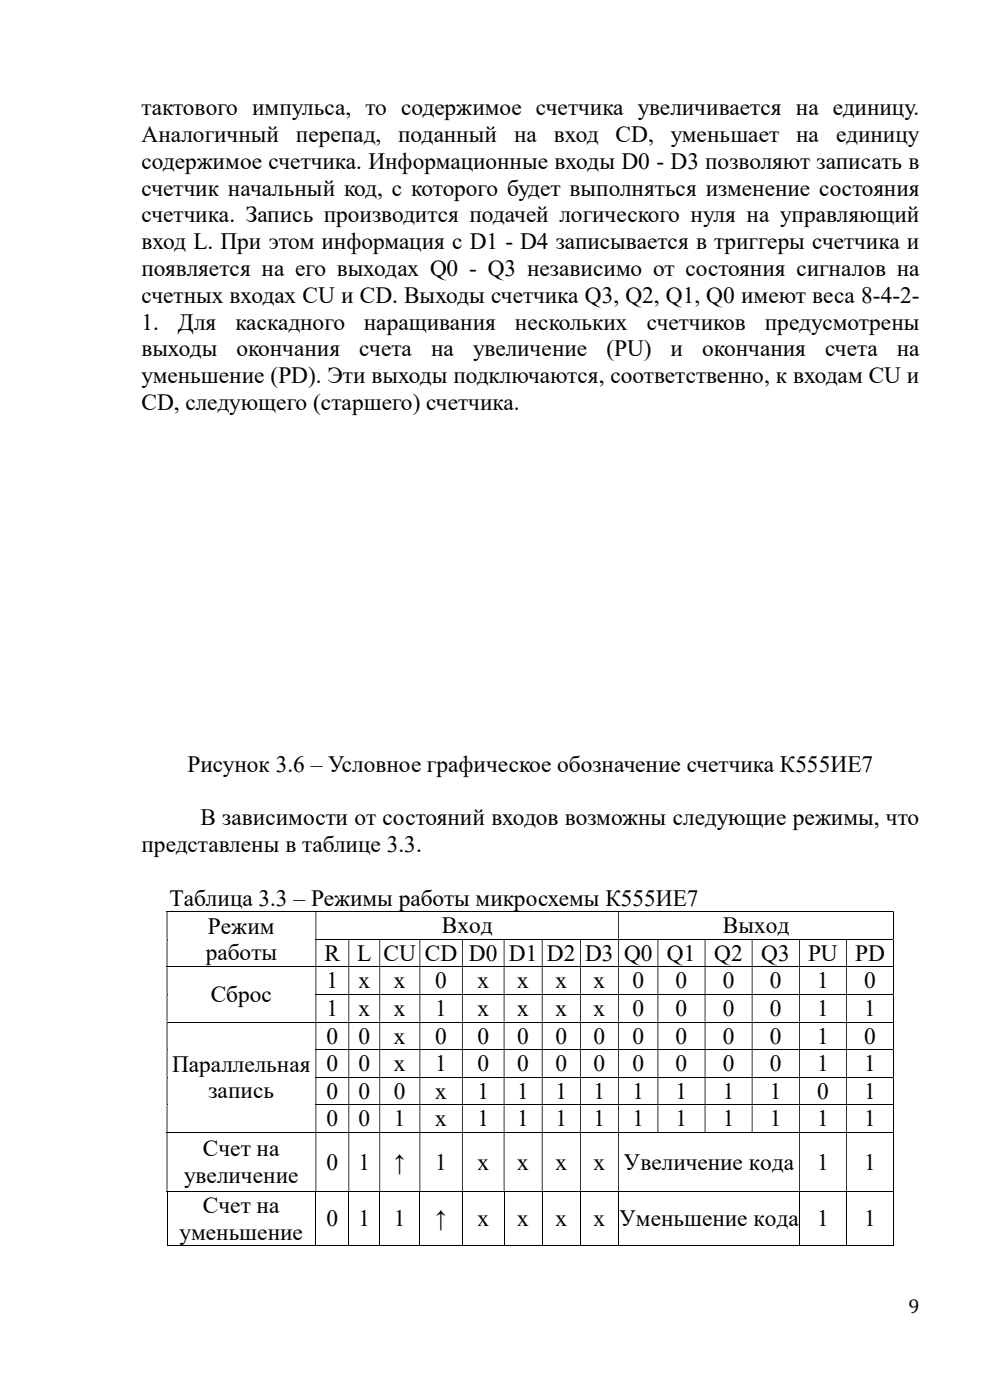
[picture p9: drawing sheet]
<svg xmlns="http://www.w3.org/2000/svg" width="210mm" height="297mm" viewBox="0 0 210 297" stroke-linecap="round" stroke-linejoin="round" font-family="sans-serif">
<defs><g id="words">
<g font-size="5">
<text x="30" y="24.5">тактового импульса, то содержимое счетчика увеличивается на единицу.</text>
<text x="30" y="30.2">Аналогичный</text>
<text x="30" y="35.9">содержимое счетчика. Информационные входы D0 - D3 позволяют записать в</text>
<text x="62.8" y="30.2">перепад,</text>
<text x="84.5" y="30.2">поданный</text>
<text x="109.1" y="30.2">на</text>
<text x="117.5" y="30.2">вход</text>
<text x="130.6" y="30.2">CD,</text>
<text x="142.3" y="30.2">уменьшает</text>
<text x="168.9" y="30.2">на</text>
<text x="177.4" y="30.2">единицу</text>
<text x="30" y="41.5">счетчик начальный код, с которого будет выполняться изменение состояния</text>
<text x="30" y="47.2">счетчика. Запись производится подачей логического нуля на управляющий</text>
<text x="30" y="52.9">вход L. При этом информация с D1 - D4 записывается в триггеры счетчика и</text>
<text x="30" y="58.5">появляется на его выходах Q0 - Q3 независимо от состояния сигналов на</text>
<text x="30" y="64.3">счетных входах CU и CD. Выходы счетчика Q3, Q2, Q1, Q0 имеют веса 8-4-2-</text>
<text x="30" y="69.9">1.</text>
<text x="37.7" y="69.9">Для</text>
<text x="49.9" y="69.9">каскадного</text>
<text x="77.2" y="69.9">наращивания</text>
<text x="109.2" y="69.9">нескольких</text>
<text x="137.2" y="69.9">счетчиков</text>
<text x="162.2" y="69.9">предусмотрены</text>
<text x="30" y="75.6">выходы</text>
<text x="50.2" y="75.6">окончания</text>
<text x="76.2" y="75.6">счета</text>
<text x="91.4" y="75.6">на</text>
<text x="100.4" y="75.6">увеличение</text>
<text x="128.7" y="75.6">(PU)</text>
<text x="142.3" y="75.6">и</text>
<text x="149" y="75.6">окончания</text>
<text x="175" y="75.6">счета</text>
<text x="190.2" y="75.6">на</text>
<text x="30" y="81.3">уменьшение (PD). Эти выходы подключаются, соответственно, к входам CU и</text>
<text x="30" y="87">CD, следующего (старшего) счетчика.</text>
<text x="39.8" y="163.7">Рисунок 3.6 – Условное графическое обозначение счетчика К555ИЕ7</text>
<text x="42.5" y="175.1">В зависимости от состояний входов возможны следующие режимы, что</text>
<text x="30" y="180.8">представлены в таблице 3.3.</text>
<text x="35.9" y="192.1">Таблица 3.3 – Режимы работы микросхемы К555ИЕ7</text>
<text x="93.7" y="198">Вход</text>
<text x="153.4" y="198">Выход</text>
<text x="43.6" y="203.8">работы</text>
<text x="44.1" y="198.1">Режим</text>
<text x="68.8" y="203.8">R</text>
<text x="75.8" y="203.8">L</text>
<text x="81.4" y="203.8">CU</text>
<text x="90.1" y="203.8">CD</text>
<text x="99.5" y="203.8">D0</text>
<text x="107.9" y="203.8">D1</text>
<text x="116" y="203.8">D2</text>
<text x="124.1" y="203.8">D3</text>
<text x="132.4" y="203.8">Q0</text>
<text x="141.5" y="203.8">Q1</text>
<text x="151.5" y="203.8">Q2</text>
<text x="161.5" y="203.8">Q3</text>
<text x="171.4" y="203.8">PU</text>
<text x="181.4" y="203.8">PD</text>
<text x="69.3" y="209.7">1</text>
<text x="76" y="209.7">х</text>
<text x="83.6" y="209.7">х</text>
<text x="92.3" y="209.7">0</text>
<text x="101.3" y="209.7">х</text>
<text x="109.7" y="209.7">х</text>
<text x="117.8" y="209.7">х</text>
<text x="125.9" y="209.7">х</text>
<text x="134.2" y="209.7">0</text>
<text x="143.3" y="209.7">0</text>
<text x="153.3" y="209.7">0</text>
<text x="163.3" y="209.7">0</text>
<text x="173.4" y="209.7">1</text>
<text x="183.3" y="209.7">0</text>
<text x="44.7" y="212.6">Сброс</text>
<text x="69.3" y="215.6">1</text>
<text x="76" y="215.6">х</text>
<text x="83.6" y="215.6">х</text>
<text x="92.3" y="215.6">1</text>
<text x="101.3" y="215.6">х</text>
<text x="109.7" y="215.6">х</text>
<text x="117.8" y="215.6">х</text>
<text x="125.9" y="215.6">х</text>
<text x="134.2" y="215.6">0</text>
<text x="143.3" y="215.6">0</text>
<text x="153.3" y="215.6">0</text>
<text x="163.3" y="215.6">0</text>
<text x="173.4" y="215.6">1</text>
<text x="183.3" y="215.6">1</text>
<text x="69.3" y="221.4">0</text>
<text x="76" y="221.4">0</text>
<text x="83.6" y="221.4">х</text>
<text x="92.3" y="221.4">0</text>
<text x="101.3" y="221.4">0</text>
<text x="109.7" y="221.4">0</text>
<text x="117.8" y="221.4">0</text>
<text x="125.9" y="221.4">0</text>
<text x="134.2" y="221.4">0</text>
<text x="143.3" y="221.4">0</text>
<text x="153.3" y="221.4">0</text>
<text x="163.3" y="221.4">0</text>
<text x="173.4" y="221.4">1</text>
<text x="183.3" y="221.4">0</text>
<text x="36.5" y="227.4">Параллельная</text>
<text x="69.3" y="227.3">0</text>
<text x="76" y="227.3">0</text>
<text x="83.6" y="227.3">х</text>
<text x="92.3" y="227.3">1</text>
<text x="101.3" y="227.3">0</text>
<text x="109.7" y="227.3">0</text>
<text x="117.8" y="227.3">0</text>
<text x="125.9" y="227.3">0</text>
<text x="134.2" y="227.3">0</text>
<text x="143.3" y="227.3">0</text>
<text x="153.3" y="227.3">0</text>
<text x="163.3" y="227.3">0</text>
<text x="173.4" y="227.3">1</text>
<text x="183.3" y="227.3">1</text>
<text x="44.2" y="233">запись</text>
<text x="69.3" y="233.1">0</text>
<text x="76" y="233.1">0</text>
<text x="83.6" y="233.1">0</text>
<text x="92.3" y="233.1">х</text>
<text x="101.3" y="233.1">1</text>
<text x="109.7" y="233.1">1</text>
<text x="117.8" y="233.1">1</text>
<text x="125.9" y="233.1">1</text>
<text x="134.2" y="233.1">1</text>
<text x="143.3" y="233.1">1</text>
<text x="153.3" y="233.1">1</text>
<text x="163.3" y="233.1">1</text>
<text x="173.4" y="233.1">0</text>
<text x="183.3" y="233.1">1</text>
<text x="69.3" y="239">0</text>
<text x="76" y="239">0</text>
<text x="83.6" y="239">1</text>
<text x="92.3" y="239">х</text>
<text x="101.3" y="239">1</text>
<text x="109.7" y="239">1</text>
<text x="117.8" y="239">1</text>
<text x="125.9" y="239">1</text>
<text x="134.2" y="239">1</text>
<text x="143.3" y="239">1</text>
<text x="153.3" y="239">1</text>
<text x="163.3" y="239">1</text>
<text x="173.4" y="239">1</text>
<text x="183.3" y="239">1</text>
<text x="43.1" y="245.3">Счет на</text>
<text x="39.1" y="251">увеличение</text>
<text x="69.3" y="248.2">0</text>
<text x="76" y="248.2">1</text>
<text x="83.6" y="248.2">↑</text>
<text x="92.3" y="248.2">1</text>
<text x="101.3" y="248.2">х</text>
<text x="109.7" y="248.2">х</text>
<text x="117.8" y="248.2">х</text>
<text x="125.9" y="248.2">х</text>
<text x="132.3" y="248.2">Увеличение кода</text>
<text x="173.4" y="248.2">1</text>
<text x="183.3" y="248.2">1</text>
<text x="43.1" y="257.3">Счет на</text>
<text x="38.1" y="263">уменьшение</text>
<text x="69.3" y="260.1">0</text>
<text x="76" y="260.1">1</text>
<text x="83.6" y="260.1">1</text>
<text x="92.3" y="260.1">↑</text>
<text x="101.3" y="260.1">х</text>
<text x="109.7" y="260.1">х</text>
<text x="117.8" y="260.1">х</text>
<text x="125.9" y="260.1">х</text>
<text x="131.4" y="260.1">Уменьшение кода</text>
<text x="173.4" y="260.1">1</text>
<text x="183.3" y="260.1">1</text>
</g>
<text font-size="4.2" x="192.7" y="278.6">9</text>
</g></defs>
<path d="M35.3 193.4h154.2" fill="none" stroke="#00000a" stroke-width=".21"/>
<path d="M189.5 193.3h.2v.2h-.2zM35.3 193.5h.2v5.7h-.2zM66.9 193.5h.2v5.7h-.2zM131.1 193.5h.2v5.7h-.2z" fill-rule="evenodd" fill="#00000a"/>
<path d="M189.6 193.5v5.7" fill="none" stroke="#00000a" stroke-width=".21"/>
<g fill="#fff">
<path d="M67.1 199.3h6.9v5.7h-6.9z" fill-rule="evenodd"/>
<path d="M74.1 199.3h6.5v5.7h-6.5z" fill-rule="evenodd"/>
<path d="M80.6 199.3h8.5v5.7h-8.5z" fill-rule="evenodd"/>
</g>
<g fill="#fff">
<path d="M89.2 199.3h8.8v5.7h-8.8z"/>
<path d="M98.2 199.3h8.6v5.7h-8.6z"/>
<path d="M107 199.3h7.9v5.7h-7.9z"/>
<path d="M115.1 199.3h7.9v5.7h-7.9z"/>
<path d="M123.2 199.3h7.9v5.7h-7.9z"/>
<path d="M131.3 199.3h8.1v5.7h-8.1z"/>
<path d="M139.6 199.3h9.8v5.7h-9.8z"/>
<path d="M149.6 199.3h9.9v5.7h-9.9z"/>
<path d="M159.6 199.3h9.9v5.7h-9.9z"/>
<path d="M169.7 199.3h9.8v5.7h-9.8z"/>
<path d="M179.7 199.3h9.8v5.7h-9.8z"/>
</g>
<path d="M35.3 199.2h.2v.1h-.2z" fill="#00000a"/>
<path d="M66.9 199.3h122.6" fill="none" stroke="#00000a" stroke-width=".21"/>
<path d="M189.5 199.2h.2v.1h-.2zM35.3 199.3h.2v5.7h-.2zM66.9 199.3h.2v5.7h-.2zM73.9 199.3h.2v5.7h-.2zM80.5 199.3h.1v5.7h-.1zM89 199.3h.2v5.7h-.2zM98 199.3h.2v5.7h-.2zM106.8 199.3h.2v5.7h-.2zM114.9 199.3h.2v5.7h-.2zM123.1 199.3h.1v5.7h-.1zM131.1 199.3h.2v5.7h-.2zM139.5 199.3h.2v5.7h-.2zM149.5 199.3h.1v5.7h-.1zM159.5 199.3h.1v5.7h-.1zM169.5 199.3h.2v5.7h-.2zM179.5 199.3h.2v5.7h-.2z" fill-rule="evenodd" fill="#00000a"/>
<path d="M189.6 199.3v5.7" fill="none" stroke="#00000a" stroke-width=".21"/>
<g fill="#fff">
<path d="M35.5 205.2h31.5v11.5h-31.5z"/>
<path d="M35.5 208.1h31.4v5.7h-31.4z"/>
<path d="M89.2 205.2h8.8v5.7h-8.8z"/>
<path d="M98.2 205.2h8.6v5.7h-8.6z"/>
<path d="M107 205.2h7.9v5.7h-7.9z"/>
<path d="M115.1 205.2h7.9v5.7h-7.9z"/>
<path d="M123.2 205.2h7.9v5.7h-7.9z"/>
<path d="M131.3 205.2h8.1v5.7h-8.1z"/>
<path d="M139.6 205.2h9.8v5.7h-9.8z"/>
<path d="M149.6 205.2h9.9v5.7h-9.9z"/>
<path d="M159.6 205.2h9.9v5.7h-9.9z"/>
<path d="M169.7 205.2h9.8v5.7h-9.8z"/>
<path d="M179.7 205.2h9.8v5.7h-9.8z"/>
</g>
<g fill="#fff">
<path d="M67.1 205.2h6.9v5.7h-6.9z" fill-rule="evenodd"/>
<path d="M74.1 205.2h6.5v5.7h-6.5z" fill-rule="evenodd"/>
<path d="M80.6 205.2h8.5v5.7h-8.5z" fill-rule="evenodd"/>
</g>
<path d="M35.3 205.1h154.2" fill="none" stroke="#00000a" stroke-width=".21"/>
<path d="M189.5 205h.2v.2h-.2zM35.3 205.2h.2v5.7h-.2zM66.9 205.2h.2v5.7h-.2zM73.9 205.2h.2v5.7h-.2zM80.5 205.2h.1v5.7h-.1zM89 205.2h.2v5.7h-.2zM98 205.2h.2v5.7h-.2zM106.8 205.2h.2v5.7h-.2zM114.9 205.2h.2v5.7h-.2zM123.1 205.2h.1v5.7h-.1zM131.1 205.2h.2v5.7h-.2zM139.5 205.2h.2v5.7h-.2zM149.5 205.2h.1v5.7h-.1zM159.5 205.2h.1v5.7h-.1zM169.5 205.2h.2v5.7h-.2zM179.5 205.2h.2v5.7h-.2z" fill-rule="evenodd" fill="#00000a"/>
<path d="M189.6 205.2v5.7" fill="none" stroke="#00000a" stroke-width=".21"/>
<g fill="#fff">
<path d="M67.1 211.1h6.9v5.6h-6.9z" fill-rule="evenodd"/>
<path d="M74.1 211.1h6.5v5.6h-6.5z" fill-rule="evenodd"/>
<path d="M80.6 211.1h8.5v5.6h-8.5z" fill-rule="evenodd"/>
</g>
<g fill="#fff">
<path d="M89.2 211.1h8.8v5.6h-8.8z"/>
<path d="M98.2 211.1h8.6v5.6h-8.6z"/>
<path d="M107 211.1h7.9v5.6h-7.9z"/>
<path d="M115.1 211.1h7.9v5.6h-7.9z"/>
<path d="M123.2 211.1h7.9v5.6h-7.9z"/>
<path d="M131.3 211.1h8.1v5.6h-8.1z"/>
<path d="M139.6 211.1h9.8v5.6h-9.8z"/>
<path d="M149.6 211.1h9.9v5.6h-9.9z"/>
<path d="M159.6 211.1h9.9v5.6h-9.9z"/>
<path d="M169.7 211.1h9.8v5.6h-9.8z"/>
<path d="M179.7 211.1h9.8v5.6h-9.8z"/>
</g>
<path d="M35.3 210.9h.2v.1h-.2z" fill="#00000a"/>
<path d="M66.9 210.9h122.6" fill="none" stroke="#00000a" stroke-width=".21"/>
<path d="M189.5 210.9h.2v.1h-.2zM35.3 211h.2v5.7h-.2zM66.9 211h.2v5.7h-.2zM73.9 211h.2v5.7h-.2zM80.5 211h.1v5.7h-.1zM89 211h.2v5.7h-.2zM98 211h.2v5.7h-.2zM106.8 211h.2v5.7h-.2zM114.9 211h.2v5.7h-.2zM123.1 211h.1v5.7h-.1zM131.1 211h.2v5.7h-.2zM139.5 211h.2v5.7h-.2zM149.5 211h.1v5.7h-.1zM159.5 211h.1v5.7h-.1zM169.5 211h.2v5.7h-.2zM179.5 211h.2v5.7h-.2z" fill-rule="evenodd" fill="#00000a"/>
<path d="M189.6 211v5.7" fill="none" stroke="#00000a" stroke-width=".21"/>
<g fill="#fff">
<path d="M35.5 216.9h31.5v23.3h-31.5z"/>
<path d="M35.5 222.9h31.4v5.7h-31.4z"/>
<path d="M35.5 228.6h31.4v5.6h-31.4z"/>
<path d="M89.2 216.9h8.8v5.7h-8.8z"/>
<path d="M98.2 216.9h8.6v5.7h-8.6z"/>
<path d="M107 216.9h7.9v5.7h-7.9z"/>
<path d="M115.1 216.9h7.9v5.7h-7.9z"/>
<path d="M123.2 216.9h7.9v5.7h-7.9z"/>
<path d="M131.3 216.9h8.1v5.7h-8.1z"/>
<path d="M139.6 216.9h9.8v5.7h-9.8z"/>
<path d="M149.6 216.9h9.9v5.7h-9.9z"/>
<path d="M159.6 216.9h9.9v5.7h-9.9z"/>
<path d="M169.7 216.9h9.8v5.7h-9.8z"/>
<path d="M179.7 216.9h9.8v5.7h-9.8z"/>
</g>
<g fill="#fff">
<path d="M67.1 216.9h6.9v5.7h-6.9z" fill-rule="evenodd"/>
<path d="M74.1 216.9h6.5v5.7h-6.5z" fill-rule="evenodd"/>
<path d="M80.6 216.9h8.5v5.7h-8.5z" fill-rule="evenodd"/>
</g>
<path d="M35.3 216.8h53.7M106.8 216.8h82.7" fill="none" stroke="#00000a" stroke-width=".21"/>
<path d="M89 216.8h17.8" fill="none" stroke="#000" stroke-width=".21"/>
<path d="M189.5 216.7h.2v.2h-.2zM35.3 216.9h.2v5.7h-.2zM66.9 216.9h.2v5.7h-.2zM73.9 216.9h.2v5.7h-.2zM80.5 216.9h.1v5.7h-.1zM89 216.9h.2v5.7h-.2zM98 216.9h.2v5.7h-.2zM106.8 216.9h.2v5.7h-.2zM114.9 216.9h.2v5.7h-.2zM123.1 216.9h.1v5.7h-.1zM131.1 216.9h.2v5.7h-.2zM139.5 216.9h.2v5.7h-.2zM149.5 216.9h.1v5.7h-.1zM159.5 216.9h.1v5.7h-.1zM169.5 216.9h.2v5.7h-.2zM179.5 216.9h.2v5.7h-.2z" fill-rule="evenodd" fill="#00000a"/>
<path d="M189.6 216.9v5.7" fill="none" stroke="#00000a" stroke-width=".21"/>
<g fill="#fff">
<path d="M67.1 222.8h6.9v5.7h-6.9z" fill-rule="evenodd"/>
<path d="M74.1 222.8h6.5v5.7h-6.5z" fill-rule="evenodd"/>
<path d="M80.6 222.8h8.5v5.7h-8.5z" fill-rule="evenodd"/>
</g>
<g fill="#fff">
<path d="M89.2 222.8h8.8v5.7h-8.8z"/>
<path d="M98.2 222.8h8.6v5.7h-8.6z"/>
<path d="M107 222.8h7.9v5.7h-7.9z"/>
<path d="M115.1 222.8h7.9v5.7h-7.9z"/>
<path d="M123.2 222.8h7.9v5.7h-7.9z"/>
<path d="M131.3 222.8h8.1v5.7h-8.1z"/>
<path d="M139.6 222.8h9.8v5.7h-9.8z"/>
<path d="M149.6 222.8h9.9v5.7h-9.9z"/>
<path d="M159.6 222.8h9.9v5.7h-9.9z"/>
<path d="M169.7 222.8h9.8v5.7h-9.8z"/>
<path d="M179.7 222.8h9.8v5.7h-9.8z"/>
</g>
<path d="M35.3 222.6h.2v.2h-.2z" fill="#00000a"/>
<path d="M66.9 222.7h22.1M106.8 222.7h82.7" fill="none" stroke="#00000a" stroke-width=".21"/>
<path d="M89 222.7h17.8" fill="none" stroke="#000" stroke-width=".21"/>
<path d="M189.5 222.6h.2v.2h-.2zM35.3 222.8h.2v5.7h-.2zM66.9 222.8h.2v5.7h-.2zM73.9 222.8h.2v5.7h-.2zM80.5 222.8h.1v5.7h-.1zM89 222.8h.2v5.7h-.2zM98 222.8h.2v5.7h-.2zM106.8 222.8h.2v5.7h-.2zM114.9 222.8h.2v5.7h-.2zM123.1 222.8h.1v5.7h-.1zM131.1 222.8h.2v5.7h-.2zM139.5 222.8h.2v5.7h-.2zM149.5 222.8h.1v5.7h-.1zM159.5 222.8h.1v5.7h-.1zM169.5 222.8h.2v5.7h-.2zM179.5 222.8h.2v5.7h-.2z" fill-rule="evenodd" fill="#00000a"/>
<path d="M189.6 222.8v5.7" fill="none" stroke="#00000a" stroke-width=".21"/>
<g fill="#fff">
<path d="M67.1 228.6h6.9v5.7h-6.9z" fill-rule="evenodd"/>
<path d="M74.1 228.6h6.5v5.7h-6.5z" fill-rule="evenodd"/>
<path d="M80.6 228.6h8.5v5.7h-8.5z" fill-rule="evenodd"/>
</g>
<g fill="#fff">
<path d="M89.2 228.6h8.8v5.7h-8.8z"/>
<path d="M98.2 228.6h8.6v5.7h-8.6z"/>
<path d="M107 228.6h7.9v5.7h-7.9z"/>
<path d="M115.1 228.6h7.9v5.7h-7.9z"/>
<path d="M123.2 228.6h7.9v5.7h-7.9z"/>
<path d="M131.3 228.6h8.1v5.7h-8.1z"/>
<path d="M139.6 228.6h9.8v5.7h-9.8z"/>
<path d="M149.6 228.6h9.9v5.7h-9.9z"/>
<path d="M159.6 228.6h9.9v5.7h-9.9z"/>
<path d="M169.7 228.6h9.8v5.7h-9.8z"/>
<path d="M179.7 228.6h9.8v5.7h-9.8z"/>
</g>
<path d="M35.3 228.5h.2v.1h-.2z" fill="#00000a"/>
<path d="M66.9 228.6h22.1M106.8 228.6h82.7" fill="none" stroke="#00000a" stroke-width=".21"/>
<path d="M89 228.6h17.8" fill="none" stroke="#000" stroke-width=".21"/>
<path d="M189.5 228.5h.2v.1h-.2zM35.3 228.6h.2v5.7h-.2zM66.9 228.6h.2v5.7h-.2zM73.9 228.6h.2v5.7h-.2zM80.5 228.6h.1v5.7h-.1zM89 228.6h.2v5.7h-.2zM98 228.6h.2v5.7h-.2zM106.8 228.6h.2v5.7h-.2zM114.9 228.6h.2v5.7h-.2zM123.1 228.6h.1v5.7h-.1zM131.1 228.6h.2v5.7h-.2zM139.5 228.6h.2v5.7h-.2zM149.5 228.6h.1v5.7h-.1zM159.5 228.6h.1v5.7h-.1zM169.5 228.6h.2v5.7h-.2zM179.5 228.6h.2v5.7h-.2z" fill-rule="evenodd" fill="#00000a"/>
<path d="M189.6 228.6v5.7" fill="none" stroke="#00000a" stroke-width=".21"/>
<g fill="#fff">
<path d="M67.1 234.5h6.9v5.7h-6.9z" fill-rule="evenodd"/>
<path d="M74.1 234.5h6.5v5.7h-6.5z" fill-rule="evenodd"/>
<path d="M80.6 234.5h8.5v5.7h-8.5z" fill-rule="evenodd"/>
</g>
<g fill="#fff">
<path d="M89.2 234.5h8.8v5.7h-8.8z"/>
<path d="M98.2 234.5h8.6v5.7h-8.6z"/>
<path d="M107 234.5h7.9v5.7h-7.9z"/>
<path d="M115.1 234.5h7.9v5.7h-7.9z"/>
<path d="M123.2 234.5h7.9v5.7h-7.9z"/>
<path d="M131.3 234.5h8.1v5.7h-8.1z"/>
<path d="M139.6 234.5h9.8v5.7h-9.8z"/>
<path d="M149.6 234.5h9.9v5.7h-9.9z"/>
<path d="M159.6 234.5h9.9v5.7h-9.9z"/>
<path d="M169.7 234.5h9.8v5.7h-9.8z"/>
<path d="M179.7 234.5h9.8v5.7h-9.8z"/>
</g>
<path d="M35.3 234.3h.2v.2h-.2z" fill="#00000a"/>
<path d="M66.9 234.4h22.1M106.8 234.4h82.7" fill="none" stroke="#00000a" stroke-width=".21"/>
<path d="M89 234.4h17.8" fill="none" stroke="#000" stroke-width=".21"/>
<path d="M189.5 234.3h.2v.2h-.2zM35.3 234.5h.2v5.7h-.2zM66.9 234.5h.2v5.7h-.2zM73.9 234.5h.2v5.7h-.2zM80.5 234.5h.1v5.7h-.1zM89 234.5h.2v5.7h-.2zM98 234.5h.2v5.7h-.2zM106.8 234.5h.2v5.7h-.2zM114.9 234.5h.2v5.7h-.2zM123.1 234.5h.1v5.7h-.1zM131.1 234.5h.2v5.7h-.2zM139.5 234.5h.2v5.7h-.2zM149.5 234.5h.1v5.7h-.1zM159.5 234.5h.1v5.7h-.1zM169.5 234.5h.2v5.7h-.2zM179.5 234.5h.2v5.7h-.2z" fill-rule="evenodd" fill="#00000a"/>
<path d="M189.6 234.5v5.7" fill="none" stroke="#00000a" stroke-width=".21"/>
<g fill="#fff">
<path d="M35.5 240.4h31.5v12.2h-31.5z"/>
<path d="M35.5 240.8h31.4v5.7h-31.4z"/>
<path d="M35.5 246.5h31.4v5.7h-31.4z"/>
<path d="M67.1 240.4h6.9v12.2h-6.9z"/>
<path d="M67.1 243.7h6.8v5.6h-6.8z"/>
<path d="M74.1 240.4h6.5v12.2h-6.5z"/>
<path d="M74.1 243.7h6.4v5.6h-6.4z"/>
<path d="M80.6 240.4h8.5v12.2h-8.5z"/>
<path d="M80.6 243.7h8.4v5.6h-8.4z"/>
</g>
<g fill="#fff">
<path d="M89.2 240.4h8.8v12.2h-8.8z" fill-rule="evenodd"/>
<path d="M98.2 240.4h8.6v12.2h-8.6z" fill-rule="evenodd"/>
<path d="M107 240.4h7.9v12.2h-7.9z" fill-rule="evenodd"/>
<path d="M115.1 240.4h7.9v12.2h-7.9z" fill-rule="evenodd"/>
<path d="M123.2 240.4h7.9v12.2h-7.9z" fill-rule="evenodd"/>
<path d="M131.3 240.4h38.2v12.2h-38.2z" fill-rule="evenodd"/>
<path d="M169.7 240.4h9.8v12.2h-9.8z" fill-rule="evenodd"/>
<path d="M179.7 240.4h9.8v12.2h-9.8z" fill-rule="evenodd"/>
</g>
<path d="M35.3 240.2h154.2M189.6 240.3v12.3" fill="none" stroke="#000" stroke-width=".21"/>
<path d="M189.5 240.2h.2v.1h-.2zM35.3 240.3h.2v12.3h-.2zM66.9 240.3h.2v12.3h-.2zM73.9 240.3h.2v12.3h-.2zM80.5 240.3h.1v12.3h-.1zM89 240.3h.2v12.3h-.2zM98 240.3h.2v12.3h-.2zM106.8 240.3h.2v12.3h-.2zM114.9 240.3h.2v12.3h-.2zM123.1 240.3h.1v12.3h-.1zM131.1 240.3h.2v12.3h-.2zM169.5 240.3h.2v12.3h-.2zM179.5 240.3h.2v12.3h-.2z" fill-rule="evenodd" fill="#000"/>
<g fill="#fff">
<path d="M35.5 252.8h31.5v11.4h-31.5z"/>
<path d="M35.5 252.8h31.4v5.7h-31.4z"/>
<path d="M35.5 258.5h31.4v5.7h-31.4z"/>
<path d="M67.1 252.8h6.9v11.4h-6.9z"/>
<path d="M67.1 255.7h6.8v5.6h-6.8z"/>
<path d="M74.1 252.8h6.5v11.4h-6.5z"/>
<path d="M74.1 255.7h6.4v5.6h-6.4z"/>
<path d="M80.6 252.8h8.5v11.4h-8.5z"/>
<path d="M80.6 255.7h8.4v5.6h-8.4z"/>
</g>
<g fill="#fff">
<path d="M89.2 252.8h8.8v11.4h-8.8z" fill-rule="evenodd"/>
<path d="M98.2 252.8h8.6v11.4h-8.6z" fill-rule="evenodd"/>
<path d="M107 252.8h7.9v11.4h-7.9z" fill-rule="evenodd"/>
<path d="M115.1 252.8h7.9v11.4h-7.9z" fill-rule="evenodd"/>
<path d="M123.2 252.8h7.9v11.4h-7.9z" fill-rule="evenodd"/>
<path d="M131.3 252.8h38.2v11.4h-38.2z" fill-rule="evenodd"/>
<path d="M169.7 252.8h9.8v11.4h-9.8z" fill-rule="evenodd"/>
<path d="M179.7 252.8h9.8v11.4h-9.8z" fill-rule="evenodd"/>
</g>
<g fill="none" stroke="#000" stroke-width=".21">
<path d="M35.3 252.7h154.2M35.4 252.8v11.6M67 252.8v11.6M74 252.8v11.6M80.6 252.8v11.6M89.1 252.8v11.6M98.1 252.8v11.6M106.9 252.8v11.6M115 252.8v11.6M123.1 252.8v11.6M131.2 252.8v11.6M169.6 252.8v11.6"/>
<path d="M179.6 252.8v11.6M189.6 252.8v11.6M35.3 264.3h31.6M67.1 264.3h6.8M74.1 264.3h6.4M80.6 264.3h8.4M89.2 264.3h8.8M98.2 264.3h8.6M107 264.3h7.9M115.1 264.3h8M123.2 264.3h7.9M131.3 264.3h38.2"/>
<path d="M169.7 264.3h9.8M179.7 264.3h9.8"/>
</g>
<path d="M189.5 252.6h.2v.2h-.2zM189.5 264.2h.2v.2h-.2z" fill="#000"/>
<use href="#words"/>
</svg>
